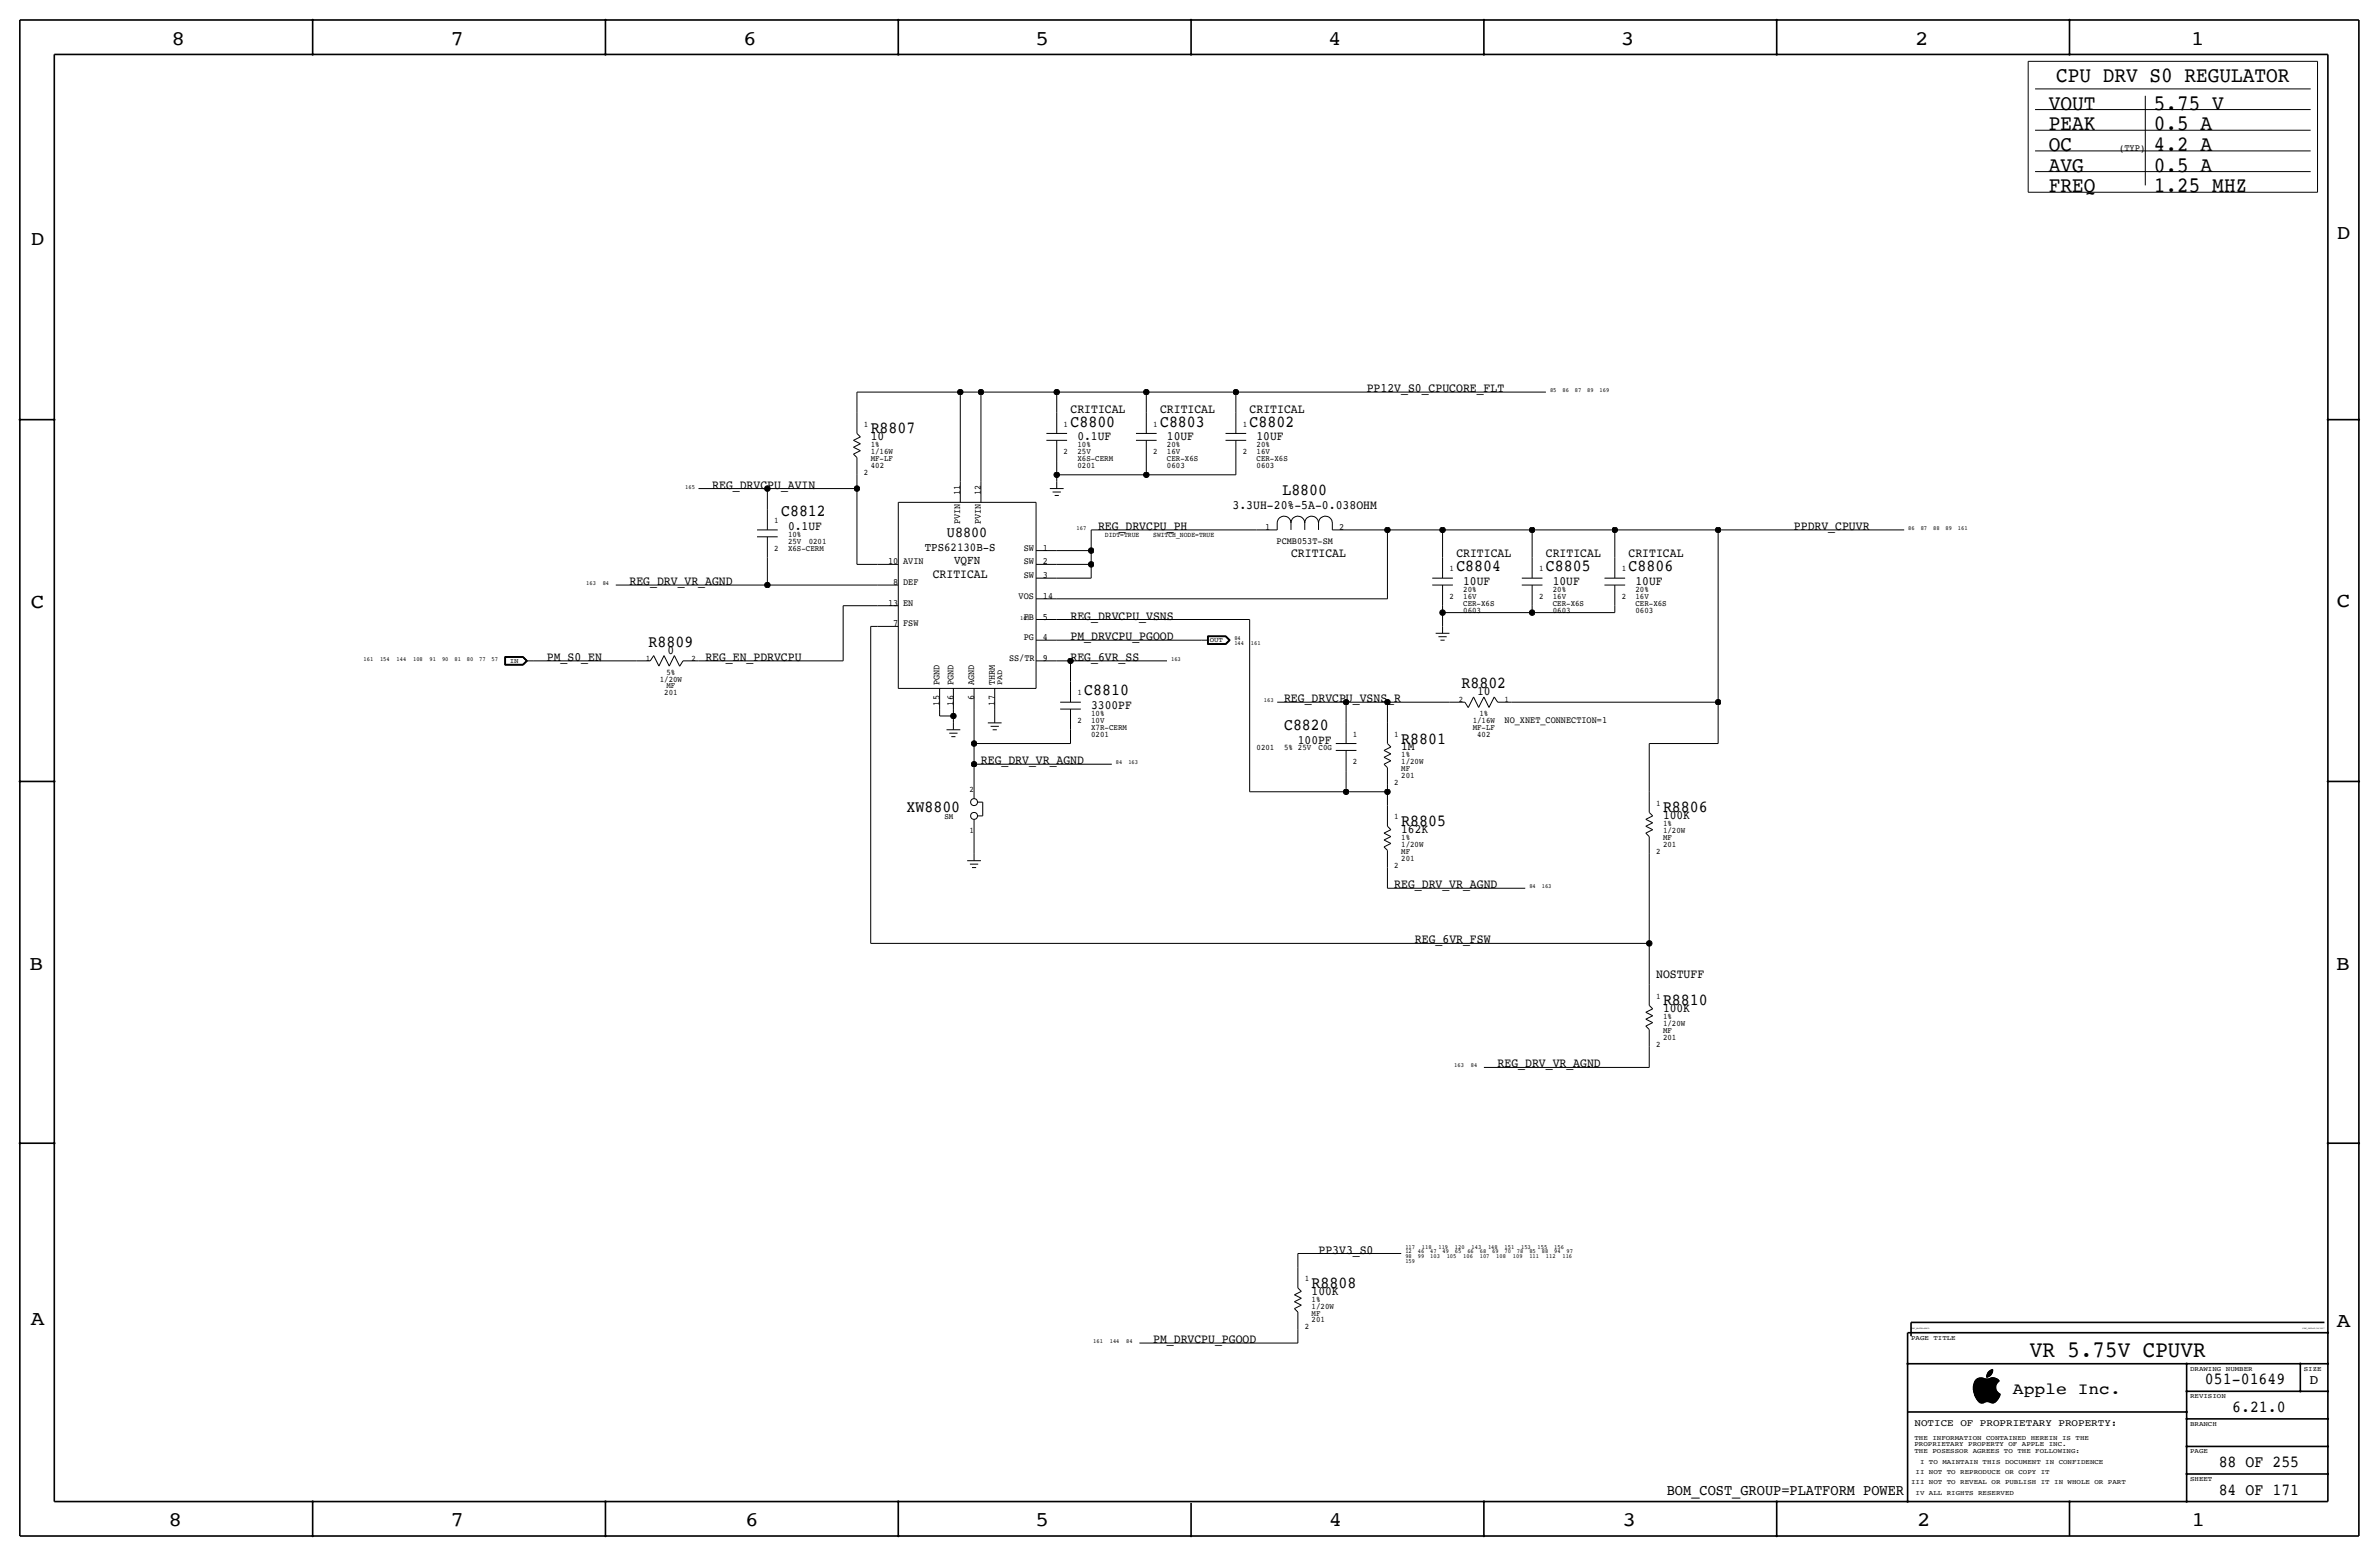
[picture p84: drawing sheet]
<svg xmlns="http://www.w3.org/2000/svg" width="877mm" height="574mm" viewBox="0 0 877 574" stroke-linecap="round" stroke-linejoin="round" font-family="sans-serif">
<defs><g id="words">
<text font-size="8.6" x="748.4" y="500.1">VR 5.75V CPUVR</text>
<g font-size="8">
<text x="758" y="30.2">CPU DRV S0 REGULATOR</text>
<text x="755.3" y="40.4">VOUT</text>
<text x="794.1" y="40.4">5.75 V</text>
<text x="755.3" y="48">PEAK</text>
<text x="794.1" y="48">0.5 A</text>
<text x="755.3" y="55.6">OC</text>
<text x="794.1" y="55.6">4.2 A</text>
<text x="755.3" y="63.2">AVG</text>
<text x="794.1" y="63.2">0.5 A</text>
<text x="755.3" y="70.9">FREQ</text>
<text x="794.1" y="70.9">1.25 MHZ</text>
</g>
<g font-size="7.6">
<text x="63.2" y="16.5">8</text>
<text x="166.1" y="16.5">7</text>
<text x="274" y="16.5">6</text>
<text x="381.7" y="16.5">5</text>
<text x="489.7" y="16.5">4</text>
<text x="597.6" y="16.5">3</text>
<text x="706.1" y="16.5">2</text>
<text x="807.7" y="16.5">1</text>
<text x="861.5" y="88.1">D</text>
<text x="11.4" y="90.4">D</text>
<text x="11.4" y="224.3">C</text>
<text x="861.5" y="223.8">C</text>
<text x="10.8" y="357.6">B</text>
<text x="861.3" y="357.4">B</text>
<text x="11.3" y="488.4">A</text>
<text x="861.5" y="489.2">A</text>
<text x="62.2" y="562.6">8</text>
<text x="166" y="562.6">7</text>
<text x="274.8" y="562.6">6</text>
<text x="381.7" y="562.6">5</text>
<text x="489.9" y="562.6">4</text>
<text x="598.1" y="562.6">3</text>
<text x="706.8" y="562.6">2</text>
<text x="807.9" y="562.6">1</text>
</g>
<g font-size="6.2">
<text x="321" y="159.8">R8807</text>
<text x="394.7" y="157.2">C8800</text>
<text x="427.7" y="157.2">C8803</text>
<text x="460.7" y="157.2">C8802</text>
<text x="472.8" y="182.6">L8800</text>
<text x="288" y="190.2">C8812</text>
<text x="536.9" y="210.6">C8804</text>
<text x="569.9" y="210.6">C8805</text>
<text x="600.4" y="210.6">C8806</text>
<text x="239.1" y="238.5">R8809</text>
<text x="399.7" y="256.3">C8810</text>
<text x="538.8" y="253.7">R8802</text>
<text x="473.4" y="269">C8820</text>
<text x="516.6" y="274.1">R8801</text>
<text x="334.2" y="299.5">XW8800</text>
<text x="613.1" y="299.5">R8806</text>
<text x="516.6" y="304.5">R8805</text>
<text x="613.1" y="370.6">R8810</text>
<text x="483.6" y="474.7">R8808</text>
<text x="812.9" y="510.3">051-01649</text>
<text x="822.9" y="520.4">6.21.0</text>
<text x="818" y="540.8">88 OF 255</text>
<text x="818" y="550.9">84 OF 171</text>
</g>
<text font-size="6" x="742.1" y="513.9">Apple Inc.</text>
<g font-size="5.6">
<text x="349.1" y="197.9">U8800</text>
<text x="614.5" y="550.9">BOM_COST_GROUP=PLATFORM POWER</text>
</g>
<text font-size="5" x="851.5" y="510.3">D</text>
<g font-size="4.7">
<text x="503.9" y="144.5">PP12V_S0_CPUCORE_FLT</text>
<text x="394.7" y="152.1">CRITICAL</text>
<text x="427.7" y="152.1">CRITICAL</text>
<text x="460.7" y="152.1">CRITICAL</text>
<text x="321" y="162.3">10</text>
<text x="397.2" y="162.3">0.1UF</text>
<text x="430.2" y="162.3">10UF</text>
<text x="463.2" y="162.3">10UF</text>
<text x="262.6" y="180.1">REG_DRVCPU_AVIN</text>
<text x="454.4" y="187.7">3.3UH-20%-5A-0.038OHM</text>
<text x="290.5" y="195.3">0.1UF</text>
<text x="404.8" y="195.3">REG_DRVCPU_PH</text>
<text x="661.4" y="195.3">PPDRV_CPUVR</text>
<text x="476" y="205.5">CRITICAL</text>
<text x="536.9" y="205.5">CRITICAL</text>
<text x="569.9" y="205.5">CRITICAL</text>
<text x="600.4" y="205.5">CRITICAL</text>
<text x="232.1" y="215.7">REG_DRV_VR_AGND</text>
<text x="343.9" y="213.1">CRITICAL</text>
<text x="539.4" y="215.6">10UF</text>
<text x="572.5" y="215.6">10UF</text>
<text x="602.9" y="215.6">10UF</text>
<text x="394.7" y="228.3">REG_DRVCPU_VSNS</text>
<text x="394.7" y="236">PM_DRVCPU_PGOOD</text>
<text x="201.6" y="243.6">PM_S0_EN</text>
<text x="246.1" y="241">0</text>
<text x="260" y="243.6">REG_EN_PDRVCPU</text>
<text x="394.7" y="243.6">REG_6VR_SS</text>
<text x="544.6" y="256.3">10</text>
<text x="402.3" y="261.4">3300PF</text>
<text x="473.4" y="258.8">REG_DRVCPU_VSNS_R</text>
<text x="478.5" y="274.1">100PF</text>
<text x="361.6" y="281.7">REG_DRV_VR_AGND</text>
<text x="516.6" y="276.6">1M</text>
<text x="613.1" y="302">100K</text>
<text x="516.6" y="307.1">162K</text>
<text x="514" y="327.4">REG_DRV_VR_AGND</text>
<text x="521.7" y="347.7">REG_6VR_FSW</text>
<text x="610.6" y="360.4">NOSTUFF</text>
<text x="613.1" y="373.1">100K</text>
<text x="552.1" y="393.5">REG_DRV_VR_AGND</text>
<text x="486.1" y="462">PP3V3_S0</text>
<text x="483.6" y="477.3">100K</text>
<text x="425.1" y="495.1">PM_DRVCPU_PGOOD</text>
</g>
<text font-size="4.5" x="351.7" y="208">VQFN</text>
<text font-size="4.4" x="341" y="202.9">TPS62130B-S</text>
<text font-size="3.7" x="705.8" y="525.5">NOTICE OF PROPRIETARY PROPERTY:</text>
<text font-size="3.6" x="781.2" y="55.6">(TYP)</text>
<g font-size="3.5">
<text x="354" y="182.6" transform="rotate(-90 354 182.6)">11</text>
<text x="361.6" y="182.6" transform="rotate(-90 361.6 182.6)">12</text>
<text x="354" y="193.2" transform="rotate(-90 354 193.2)">PVIN</text>
<text x="361.6" y="193.2" transform="rotate(-90 361.6 193.2)">PVIN</text>
<text x="466.4" y="195.3">1</text>
<text x="493.7" y="195.3">2</text>
<text x="377.4" y="202.9">SW</text>
<text x="384.5" y="202.9">1</text>
<text x="470.6" y="200.4">PCMB053T-SM</text>
<text x="327.4" y="208">10</text>
<text x="332.9" y="208">AVIN</text>
<text x="377.4" y="208">SW</text>
<text x="384.5" y="208">2</text>
<text x="329.3" y="215.6">8</text>
<text x="332.9" y="215.6">DEF</text>
<text x="377.4" y="213.1">SW</text>
<text x="384.5" y="213.1">3</text>
<text x="375.5" y="220.7">VOS</text>
<text x="384.5" y="220.7">14</text>
<text x="327.4" y="223.3">13</text>
<text x="332.9" y="223.3">EN</text>
<text x="329.3" y="230.9">7</text>
<text x="332.9" y="230.9">FSW</text>
<text x="377.4" y="228.3">FB</text>
<text x="384.5" y="228.3">5</text>
<text x="377.4" y="236">PG</text>
<text x="384.5" y="236">4</text>
<text x="372" y="243.6">SS/TR</text>
<text x="384.5" y="243.6">9</text>
<text x="346.4" y="252.5" transform="rotate(-90 346.4 252.5)">PGND</text>
<text x="351.5" y="252.5" transform="rotate(-90 351.5 252.5)">PGND</text>
<text x="359.1" y="252.5" transform="rotate(-90 359.1 252.5)">AGND</text>
<text x="366.7" y="252.5" transform="rotate(-90 366.7 252.5)">THRM</text>
<text x="346.4" y="260.1" transform="rotate(-90 346.4 260.1)">15</text>
<text x="351.5" y="260.1" transform="rotate(-90 351.5 260.1)">16</text>
<text x="359.1" y="258.2" transform="rotate(-90 359.1 258.2)">6</text>
<text x="366.7" y="260.1" transform="rotate(-90 366.7 260.1)">17</text>
<text x="554.7" y="266.4">NO_XNET_CONNECTION=1</text>
</g>
<g font-size="3.1">
<text x="318.5" y="157.2">1</text>
<text x="392.1" y="157.2">1</text>
<text x="425.1" y="157.2">1</text>
<text x="458.2" y="157.2">1</text>
<text x="321" y="164.8">1%</text>
<text x="321" y="167.4">1/16W</text>
<text x="392.1" y="167.4">2</text>
<text x="397.2" y="167.4">25V</text>
<text x="397.2" y="164.8">10%</text>
<text x="425.1" y="167.4">2</text>
<text x="430.2" y="164.8">20%</text>
<text x="430.2" y="167.4">16V</text>
<text x="458.2" y="167.4">2</text>
<text x="463.2" y="164.8">20%</text>
<text x="463.2" y="167.4">16V</text>
<text x="321" y="169.9">MF-LF</text>
<text x="321" y="172.5">402</text>
<text x="397.2" y="172.5">0201</text>
<text x="397.2" y="169.9">X6S-CERM</text>
<text x="430.2" y="172.5">0603</text>
<text x="430.2" y="169.9">CER-X6S</text>
<text x="463.2" y="172.5">0603</text>
<text x="463.2" y="169.9">CER-X6S</text>
<text x="318.5" y="175">2</text>
<text x="285.4" y="192.8">1</text>
<text x="290.5" y="197.9">10%</text>
<text x="285.4" y="202.9">2</text>
<text x="290.5" y="200.4">25V</text>
<text x="290.5" y="202.9">X6S-CERM</text>
<text x="298.1" y="200.4">0201</text>
<text x="534.4" y="210.6">1</text>
<text x="567.4" y="210.6">1</text>
<text x="597.9" y="210.6">1</text>
<text x="534.4" y="220.7">2</text>
<text x="539.4" y="220.7">16V</text>
<text x="539.4" y="218.2">20%</text>
<text x="567.4" y="220.7">2</text>
<text x="572.5" y="218.2">20%</text>
<text x="572.5" y="220.7">16V</text>
<text x="597.9" y="220.7">2</text>
<text x="602.9" y="218.2">20%</text>
<text x="602.9" y="220.7">16V</text>
<text x="539.4" y="223.3">CER-X6S</text>
<text x="539.4" y="225.8">0603</text>
<text x="572.5" y="223.3">CER-X6S</text>
<text x="572.5" y="225.8">0603</text>
<text x="602.9" y="223.3">CER-X6S</text>
<text x="602.9" y="225.8">0603</text>
<text x="238.1" y="243.6">1</text>
<text x="255" y="243.6">2</text>
<text x="243.2" y="251.2">1/20W</text>
<text x="245.7" y="248.7">5%</text>
<text x="244.9" y="256.3">201</text>
<text x="245.7" y="253.7">MF</text>
<text x="397.2" y="256.3">1</text>
<text x="402.3" y="263.9">10%</text>
<text x="537.8" y="258.8">2</text>
<text x="545.4" y="263.9">1%</text>
<text x="554.7" y="258.8">1</text>
<text x="397.2" y="266.4">2</text>
<text x="402.3" y="266.4">10V</text>
<text x="402.3" y="269">X7R-CERM</text>
<text x="542.9" y="269">MF-LF</text>
<text x="542.9" y="266.4">1/16W</text>
<text x="402.3" y="271.5">0201</text>
<text x="498.8" y="271.5">1</text>
<text x="514" y="271.5">1</text>
<text x="544.6" y="271.5">402</text>
<text x="463.2" y="276.6">0201</text>
<text x="473.4" y="276.6">5% 25V</text>
<text x="486.1" y="276.6">C0G</text>
<text x="498.8" y="281.7">2</text>
<text x="516.6" y="279.1">1%</text>
<text x="516.6" y="281.7">1/20W</text>
<text x="516.6" y="286.8">201</text>
<text x="516.6" y="284.2">MF</text>
<text x="357.5" y="291.8">2</text>
<text x="514" y="289.3">2</text>
<text x="610.6" y="296.9">1</text>
<text x="348.2" y="302">SM</text>
<text x="514" y="302">1</text>
<text x="613.1" y="304.5">1%</text>
<text x="357.5" y="307.1">1</text>
<text x="516.6" y="309.6">1%</text>
<text x="613.1" y="309.6">MF</text>
<text x="613.1" y="307.1">1/20W</text>
<text x="516.6" y="317.2">201</text>
<text x="516.6" y="312.2">1/20W</text>
<text x="516.6" y="314.7">MF</text>
<text x="610.6" y="314.7">2</text>
<text x="613.1" y="312.2">201</text>
<text x="514" y="319.8">2</text>
<text x="610.6" y="368">1</text>
<text x="613.1" y="375.7">1%</text>
<text x="613.1" y="378.2">1/20W</text>
<text x="613.1" y="383.3">201</text>
<text x="613.1" y="380.7">MF</text>
<text x="610.6" y="385.8">2</text>
<text x="481" y="472.2">1</text>
<text x="483.6" y="479.8">1%</text>
<text x="483.6" y="484.9">MF</text>
<text x="483.6" y="482.3">1/20W</text>
<text x="481" y="490">2</text>
<text x="483.6" y="487.4">201</text>
</g>
<text font-size="2.9" x="369.5" y="252.5" transform="rotate(-90 369.5 252.5)">PAD</text>
<g font-size="2.6">
<text x="407.4" y="197.9">DIDT=TRUE</text>
<text x="425.1" y="197.9">SWITCH_NODE=TRUE</text>
</g>
<g font-size="2.5">
<text x="446" y="236.7">OUT</text>
<text x="187.9" y="244.3">IN</text>
<text x="704.5" y="493.8">PAGE TITLE</text>
<text x="807.4" y="505.2">DRAWING NUMBER</text>
<text x="849.3" y="505.2">SIZE</text>
<text x="807.4" y="515.4">REVISION</text>
<text x="807.4" y="525.5">BRANCH</text>
<text x="705.8" y="533.1">PROPRIETARY PROPERTY OF APPLE INC.</text>
<text x="705.8" y="530.6">THE INFORMATION CONTAINED HEREIN IS THE</text>
<text x="705.8" y="535.7">THE POSESSOR AGREES TO THE FOLLOWING:</text>
<text x="707.8" y="539.5">I TO MAINTAIN THIS DOCUMENT IN CONFIDENCE</text>
<text x="807.4" y="535.7">PAGE</text>
<text x="706.2" y="543.3">II NOT TO REPRODUCE OR COPY IT</text>
<text x="807.4" y="545.8">SHEET</text>
<text x="704.5" y="547.1">III NOT TO REVEAL OR PUBLISH IT IN WHOLE OR PART</text>
<text x="706.2" y="550.9">IV ALL RIGHTS RESERVED</text>
</g>
<g font-size="2.3">
<text x="571.4" y="144.5">85</text>
<text x="576" y="144.5">86</text>
<text x="580.6" y="144.5">87</text>
<text x="585.2" y="144.5">89</text>
<text x="589.7" y="144.5">169</text>
<text x="252.6" y="180.1">165</text>
<text x="396.9" y="195.3">167</text>
<text x="703.5" y="195.3">86</text>
<text x="708.1" y="195.3">87</text>
<text x="712.7" y="195.3">88</text>
<text x="717.2" y="195.3">89</text>
<text x="721.8" y="195.3">161</text>
<text x="216.1" y="215.6">163</text>
<text x="222.2" y="215.6">84</text>
<text x="376.1" y="228.3">163</text>
<text x="455.1" y="237.8">144</text>
<text x="455.1" y="236">84</text>
<text x="461.2" y="237.8">161</text>
<text x="134" y="243.6">161</text>
<text x="140.1" y="243.6">154</text>
<text x="146.2" y="243.6">144</text>
<text x="152.3" y="243.6">108</text>
<text x="158.4" y="243.6">91</text>
<text x="163" y="243.6">90</text>
<text x="167.5" y="243.6">81</text>
<text x="172.1" y="243.6">80</text>
<text x="176.7" y="243.6">77</text>
<text x="181.3" y="243.6">57</text>
<text x="431.7" y="243.6">163</text>
<text x="466" y="258.8">163</text>
<text x="411.4" y="281.7">84</text>
<text x="416" y="281.7">163</text>
<text x="563.8" y="327.4">84</text>
<text x="568.4" y="327.4">163</text>
<text x="536.1" y="393.4">163</text>
<text x="542.2" y="393.4">84</text>
<text x="518.1" y="460.2">117</text>
<text x="524.2" y="460.2">118</text>
<text x="530.3" y="460.2">119</text>
<text x="536.4" y="460.2">120</text>
<text x="542.5" y="460.2">143</text>
<text x="548.6" y="460.2">148</text>
<text x="554.7" y="460.2">151</text>
<text x="560.8" y="460.2">153</text>
<text x="566.9" y="460.2">155</text>
<text x="573" y="460.2">156</text>
<text x="518.1" y="465.7">159</text>
<text x="518.1" y="462">12</text>
<text x="518.1" y="463.9">98</text>
<text x="522.7" y="462">46</text>
<text x="522.7" y="463.9">99</text>
<text x="527.3" y="462">47</text>
<text x="527.3" y="463.9">103</text>
<text x="531.8" y="462">49</text>
<text x="533.4" y="463.9">105</text>
<text x="536.4" y="462">65</text>
<text x="539.4" y="463.9">106</text>
<text x="541" y="462">66</text>
<text x="545.5" y="462">68</text>
<text x="545.5" y="463.9">107</text>
<text x="550.1" y="462">69</text>
<text x="551.6" y="463.9">108</text>
<text x="554.7" y="462">70</text>
<text x="557.7" y="463.9">109</text>
<text x="559.3" y="462">78</text>
<text x="563.8" y="463.9">111</text>
<text x="563.8" y="462">85</text>
<text x="568.4" y="462">88</text>
<text x="569.9" y="463.9">112</text>
<text x="573" y="462">94</text>
<text x="576" y="463.9">116</text>
<text x="577.5" y="462">97</text>
<text x="403" y="495.1">161</text>
<text x="409.1" y="495.1">144</text>
<text x="415.2" y="495.1">84</text>
</g>
<g font-size=".8">
<text x="704.5" y="490">SYNC_MASTER=SUNIL</text>
<text x="848.9" y="490">SYNC_DATE=02/04/2017</text>
</g>
</g></defs>
<g fill="none" stroke="#000" stroke-width=".37">
<path d="M747.7 22.6v48.3zM747.7 22.6h106.7zM750.3 32.8h101.6zM790.9 35.3v33zM854.4 22.6v48.3zM750.3 55.6h101.6zM750.3 48h101.6zM750.3 40.4h101.6zM747.7 70.9h106.7zM750.3 63.2h101.6zM315.9 159.8l1.3 1.2zM315.9 144.5h38.1z"/>
<path d="M315.9 144.5v7.6zM315.9 152.1v7.7zM354 144.5h7.6zM354 144.5v33zM361.6 144.5h28zM361.6 144.5v33zM385.8 159.8h7.6zM389.6 144.5h33zM389.6 144.5v7.6zM389.6 152.1v7.7zM418.8 159.8h7.6zM422.6 144.5h33z"/>
<path d="M422.6 144.5v7.6zM422.6 152.1v7.7zM451.8 159.8h7.6zM455.6 144.5v7.6zM455.6 144.5h114.3zM455.6 152.1v7.7zM314.7 167.4l1.2 1.3zM314.7 164.8l2.5 1.3zM314.7 162.3l2.5 1.3zM314.7 162.3l2.5-1.3zM314.7 167.4l2.5-1.3zM314.7 164.8l2.5-1.2z"/>
<path d="M315.9 175v5.1zM315.9 168.7v6.3zM354 177.5v7.7zM361.6 177.5v7.7zM385.8 162.3h7.6zM389.6 175h33zM389.6 169.9v5.1zM389.6 175v2.5zM389.6 177.5v2.6zM389.6 162.3v7.6zM418.8 162.3h7.6zM422.6 175h33z"/>
<path d="M422.6 169.9v5.1zM422.6 162.3v7.6zM451.8 162.3h7.6zM455.6 169.9v5.1zM455.6 162.3v7.6zM257.5 180.1h25.4zM279.1 195.3h7.6zM279.1 197.9h7.6zM282.9 180.1v7.6zM282.9 187.7v7.6zM282.9 197.9v7.6zM282.9 180.1h33z"/>
<path d="M315.9 180.1v27.9zM331.2 185.2h50.8zM331.2 185.2v68.5zM382 185.2v68.5zM387 180.1h5.1zM388.1 181.4h3zM388.8 182.6h1.5zM402.3 195.3h60.9zM402.3 195.3v7.6zM463.2 195.3h7.7zM470.9 192.8v2.5zM470.9 192.8a2.54 2.54 0 0 1 2.5-2.5 2.54 2.54 0 0 1 2.5 2.5 2.54 2.54 0 0 1 2.6-2.5 2.54 2.54 0 0 1 2.5 2.5 2.54 2.54 0 0 1 2.6-2.5 2.54 2.54 0 0 1 2.5 2.5 2.54 2.54 0 0 1 2.5-2.5 2.54 2.54 0 0 1 2.6 2.5"/>
<path d="M475.9 192.8v2.5zM481 192.8v2.5zM486.1 192.8v2.5zM491.2 195.3h7.6zM491.2 192.8v2.5zM498.8 195.3h12.7zM511.5 195.3h20.3zM511.5 195.3v25.4zM531.8 195.3h33zM531.8 195.3v10.2zM564.8 195.3v10.2zM564.8 195.3h30.5z"/>
<path d="M595.3 195.3h38.1zM595.3 195.3v10.2zM633.4 195.3v63.5zM633.4 195.3h68.6zM227 215.6h55.9zM282.9 205.5v10.1zM282.9 215.6h40.6zM315.9 208h7.6zM323.5 215.6h7.7zM323.5 208h7.7zM382 213.1h7.6zM382 208h7.6z"/>
<path d="M382 202.9h7.6zM389.6 202.9h12.7zM389.6 208h12.7zM389.6 213.1h12.7zM402.3 202.9v5.1zM402.3 208v5.1zM528 213.1h7.6zM528 215.6h7.6zM531.8 205.5v7.6zM531.8 215.6v7.7zM561 215.6h7.7zM561 213.1h7.7z"/>
<path d="M564.8 205.5v7.6zM564.8 215.6v7.7zM591.5 213.1h7.6zM591.5 215.6h7.6zM595.3 205.5v7.6zM595.3 215.6v7.7zM310.8 223.3v20.3zM310.8 223.3h12.7zM321 230.9v116.8zM321 230.9h2.5zM323.5 230.9h7.7zM323.5 223.3h7.7z"/>
<path d="M382 236h7.6zM382 228.3h7.6zM382 220.7h7.6zM389.6 236h53.3zM389.6 228.3h71.1zM389.6 220.7h121.9zM442.9 236h2.6zM445.2 237.5h6.8zM445.2 234.4v3.1zM445.2 234.4h6.8zM445.3 234.5v2.9zM445.3 237.4h6.6z"/>
<path d="M445.3 234.5h6.6zM445.4 234.6v2.7zM445.4 237.3h6.5zM445.4 234.6h6.5zM445.5 234.7h6.3zM445.5 234.7v2.5zM445.5 237.2h6.3zM451.8 237.2l1.3-1.2zM451.8 234.7l1.3 1.3zM451.9 234.6l1.3 1.4zM451.9 237.3l1.3-1.3zM451.9 234.5l1.5 1.5z"/>
<path d="M451.9 237.4l1.5-1.4zM452 234.4l1.5 1.6zM452 237.5l1.5-1.5zM460.7 228.3v63.5zM529.3 233.4h5.1zM530.3 234.7h3zM531.1 236h1.5zM531.8 225.8h33zM531.8 223.3v2.5zM531.8 225.8v5.1zM531.8 230.9v2.5zM564.8 223.3v2.5z"/>
<path d="M564.8 225.8h30.5zM595.3 223.3v2.5zM186.1 242v3.2zM186.1 245.2h6.8zM186.1 242h6.8zM186.2 242.1v3zM186.2 245.1h6.6zM186.2 242.1h6.6zM186.3 242.2v2.8zM186.3 245h6.5zM186.3 242.2h6.5zM186.4 242.3h6.3z"/>
<path d="M186.4 242.3v2.6zM186.4 244.9h6.3zM192.7 242.3l1.3 1.3zM192.7 244.9l1.3-1.3zM192.8 245l1.4-1.4zM192.8 242.2l1.4 1.4zM192.8 242.1l1.5 1.5zM192.8 245.1l1.5-1.5zM192.9 242l1.6 1.6zM192.9 245.2l1.6-1.6zM194 243.6h2.5zM196.5 243.6h38.1z"/>
<path d="M234.6 243.6h5.1zM241 241.7l1.9 3.8zM241 241.7l-1.3 1.9zM244.8 241.7l-1.9 3.8zM244.8 241.7l1.9 3.8zM248.6 241.7l-1.9 3.8zM248.6 241.7l1.9 3.8zM251.8 243.6h5.7zM251.8 243.6l-1.3 2zM257.5 243.6h53.3zM331.2 253.7h50.8zM346.4 253.7v7.7z"/>
<path d="M351.5 253.7v7.7zM359.1 253.7v7.7zM366.7 253.7v7.7zM382 243.6h7.6zM389.6 243.6h5.1zM390.9 258.8h7.6zM394.7 243.6v7.6zM394.7 243.6h35.5zM394.7 251.2v7.6zM470.9 258.8h25.4zM496.3 258.8v7.6zM496.3 258.8h15.2z"/>
<path d="M511.5 258.8h22.9zM511.5 258.8v7.6zM534.4 258.8h5.7zM540.1 258.8l1.2 2.1zM543.3 256.9l-2 3.9zM543.3 256.9l1.8 3.9zM547.1 256.9l-2 3.9zM547.1 256.9l1.8 3.9zM550.9 256.9l1.2 1.9zM550.9 256.9l-2 3.9zM552.1 258.8h5.1zM557.2 258.8h76.2z"/>
<path d="M633.4 258.8v15.3zM346.4 263.9h5.1zM346.4 261.4v2.5zM348.9 269h5.1zM350 270.3h3zM350.7 271.5h1.5zM351.5 263.9v2.5zM351.5 261.4v2.5zM351.5 266.4v2.6zM359.1 274.1v7.6zM359.1 274.1h35.6zM359.1 261.4v12.7z"/>
<path d="M364.2 266.4h5.1zM365.2 267.7h3zM366 269h1.5zM366.7 261.4v2.5zM366.7 263.9v2.5zM390.9 261.4h7.6zM394.7 269v5.1zM394.7 261.4v7.6zM492.5 276.6h7.6zM492.5 274.1h7.6zM496.3 266.4v7.7zM496.3 276.6v7.6z"/>
<path d="M510.2 276.6l2.6-1.3zM510.2 279.1l2.6-1.2zM510.2 279.1l2.6 1.3zM510.2 276.6l2.6 1.3zM511.5 274.1l1.3 1.2zM511.5 266.4v7.7zM608 274.1h25.4zM608 274.1v17.7zM359.1 281.7v5.1zM359.1 281.7h50.8zM359.1 286.8v7.6zM360.4 295.7h1.9z"/>
<path d="M362.3 295.7v5zM460.7 291.8h35.6zM496.3 284.2v7.6zM496.3 291.8h15.2zM510.2 281.7l2.6-1.3zM510.2 281.7l1.3 1.3zM511.5 289.3v2.5zM511.5 291.8v5.1zM511.5 296.9v7.6zM511.5 283v6.3zM608 299.5l1.3 1.2zM608 291.8v7.7z"/>
<path d="M356.6 317.2h5zM357.6 318.5h3zM358.3 319.8h1.6zM359.1 309.6v5.1zM359.1 314.7v2.5zM359.1 302v7.6zM360.4 300.7h1.9zM510.2 307.1l2.6-1.3zM510.2 312.2l2.6-1.3zM510.2 309.6l2.6-1.2zM510.2 312.2l1.3 1.2zM510.2 309.6l2.6 1.3z"/>
<path d="M510.2 307.1l2.6 1.3zM511.5 304.5l1.3 1.3zM511.5 319.8v7.6zM511.5 313.4v6.4zM606.8 302l2.5-1.3zM606.8 307.1l2.5-1.3zM606.8 304.5l2.5-1.2zM606.8 307.1l1.2 1.3zM606.8 304.5l2.5 1.3zM606.8 302l2.5 1.3zM608 314.7v33zM608 308.4v6.3z"/>
<path d="M511.5 327.4h50.8zM321 347.7h287zM608 347.7v15.3zM606.8 373.1l2.5-1.2zM606.8 378.2l2.5-1.3zM606.8 375.7l2.5-1.3zM606.8 378.2l1.2 1.3zM606.8 375.7l2.5 1.2zM606.8 373.1l2.5 1.3zM608 370.6l1.3 1.3zM608 363v7.6zM608 379.5v6.3z"/>
<path d="M547.1 393.4h60.9zM608 385.8v7.6zM477.2 479.8l2.6 1.3zM477.2 477.3l2.6 1.2zM477.2 477.3l2.6-1.3zM477.2 479.8l2.6-1.3zM478.5 474.7l1.3 1.3zM478.5 462h38.1zM478.5 462v5.1zM478.5 467.1v7.6zM420.1 495h58.4zM477.2 482.3l1.3 1.3z"/>
<path d="M477.2 482.3l2.6-1.2zM478.5 490v5zM478.5 483.6v6.4zM727.5 512.2h8.4zM727.5 512.3h8.4zM727.5 512.4h8.5zM727.5 511.2h8.2zM727.5 511.3h8.2zM727.5 511.5h8.2zM727.5 511.4h8.2zM727.5 512h8.3zM727.5 512.1h8.3z"/>
<path d="M727.5 511.7h8.3zM727.5 511.8h8.3zM727.5 511.6h8.3zM727.5 511.9h8.3zM727.5 511.1h8.3zM727.6 512.8h8.6zM727.6 510.8h8.2zM727.6 511h8.2zM727.6 510.9h8.2zM727.6 510.7h8.2zM727.6 512.5h8.4zM727.6 512.6h8.4z"/>
<path d="M727.6 512.7h8.5zM727.6 512.9h8.6zM727.6 510.6h8.3zM727.6 510.5h8.3zM727.6 513h8.7zM727.6 513.1h8.8zM727.7 513.2h8.8zM727.7 510.2h8.3zM727.7 510.4h8.2zM727.7 510.3h8.3zM727.7 513.4h9.1zM727.7 513.3h9z"/>
<path d="M727.7 510.1h8.3zM727.8 509.9h8.4zM727.8 513.5h9.1zM727.8 510h8.3zM727.8 513.6h9.2zM727.8 513.8h9.6zM727.8 509.8h8.5zM727.8 513.7h9.4zM727.9 513.9h9.5zM727.9 509.7h8.4zM727.9 509.6h8.5zM727.9 514.1h9.5z"/>
<path d="M727.9 514h9.5zM728 514.2h9.4zM728 509.5h8.5zM728 509.4h8.6zM728 509.3h8.7zM728 514.4h9.3zM728.1 509.2h8.8zM728.1 514.5h9.2zM728.1 514.6h9.1zM728.1 509.1h8.9zM728.2 514.7h9zM728.2 509h8.8z"/>
<path d="M728.2 514.8h9zM728.3 514.9h8.8zM728.3 508.9h8.7zM728.3 515h8.8zM728.3 508.8h8.6zM728.3 515.1h8.7zM728.4 508.7h8.4zM728.4 515.2h8.6zM728.5 515.3h8.4zM728.5 515.4h8.4zM728.5 508.6h8.2zM728.6 515.5h8.2z"/>
<path d="M728.6 508.5h7.9zM728.7 515.6h8zM728.7 515.7h8zM728.7 508.4h7.7zM728.8 515.8h7.7zM728.9 515.9h7.6zM728.9 508.3h3.1zM728.9 516h7.5zM729 508.2h2.6zM729 516.1h7.3zM729.1 516.2h7.1zM729.2 516.3h6.9z"/>
<path d="M729.2 508.1a4.7 4.7 0 0 0-1.2 6.3l1.8 2.6 .8 .2 1-.3M729.3 508.1h2.1zM729.3 516.4h6.7zM729.4 516.5h6.5zM729.5 516.6h6.3zM729.6 516.7h2.5zM729.6 507.9h1.4zM729.7 516.8h2.1zM729.8 516.9h1.9zM729.9 517h1.6zM730.2 517.1h1zM732.4 507.5h.6z"/>
<path d="M732.4 507.6h.4zM732.4 507.4h.8zM732.4 507.3h1zM732.4 507.1h1.3zM732.4 507h1.4zM732.4 507.2h1.2zM732.5 506.9h1.4zM732.5 506.8h1.5zM732.5 506.6h1.7zM732.5 506.7h1.6zM732.6 506.5h1.7zM732.6 506.4h1.7z"/>
<path d="M732.7 506.3h1.7zM732.7 506.2h1.7zM732.8 506.1h1.7zM732.8 506h1.7zM732.9 505.9h1.6zM733 505.8h1.6zM733.1 505.7h1.5zM733.1 508.3h3.1zM733.2 505.6h1.4zM733.2 516.7h2.5zM733.3 505.5h1.4zM733.4 508.2h2.6z"/>
<path d="M733.4 505.4h1.3zM733.6 505.3h1.1zM733.6 516.8h2zM733.6 508.1a2.99 2.99 0 0 1 3.5 1 2.71 2.71 0 0 0-1.3 2.5 2.71 2.71 0 0 0 1.7 2.3 3.5 3.5 0 0 1-3.1 3.2l-1.6-.4-1.1 .2M733.7 508.1h2.1zM733.7 508.1l-1.3 .2-1.9-.4-1.3 .2M733.7 505.2h1zM733.8 516.9h1.7zM733.9 505.1h.8zM733.9 507.9h1.6zM734 517h1.3zM734.1 505h.6z"/>
<path d="M734.3 507.8h.8zM734.3 504.9h.4zM734.3 517.1h.7zM734.7 504.7a2.81 2.81 0 0 0-2.3 3 2.71 2.71 0 0 0 2.3-2.9"/>
<circle cx="359.1" cy="295.7" r="1.28"/>
<circle cx="359.1" cy="300.7" r="1.28"/>
</g>
<g fill="none" stroke="#000" stroke-width=".6" stroke-linecap="butt">
<path d="M7.3 7.4v558.8zM7.3 7.4h862.3zM115.3 7.4v12.7zM223.2 7.4v12.7zM331.2 7.4v12.7zM439.1 7.4v12.7zM547.1 7.4v12.7zM655 7.4v12.7zM763 7.4v12.7zM869.6 7.4v558.8zM20 20.1v533.4zM20 20.1h838.2z"/>
<path d="M858.2 20.1v533.4zM7.3 154.7h12.7zM858.2 154.7h11.4zM7.3 288h12.7zM858.2 288h11.4zM7.3 421.4h12.7zM858.2 421.4h11.4zM703.3 491.2v62.3zM703.3 491.2h154.9zM704.5 487.4h152.4zM704.5 487.4v5.1zM703.3 502.7h154.9z"/>
<path d="M806.1 502.7v50.8zM806.1 512.8h52.1zM848.1 502.7v10.1zM703.3 520.4h102.8zM806.1 533.1h52.1zM806.1 523h52.1zM20 553.5h838.2zM115.3 553.5v12.7zM223.2 553.5v12.7zM331.2 553.5v12.7zM439.1 554v12.2zM547.1 553.5v12.7z"/>
<path d="M655 553.5v12.7zM763 553.5v12.7zM806.1 543.3h52.1zM7.3 566.2h862.3z"/>
</g>
<g fill="#000" stroke="#000" stroke-width=".37">
<path d="M115.1 7.2h.4v.3h-.4zM115.1 19.9h.4v.3h-.4zM223 7.2h.4v.3h-.4zM223 19.9h.4v.3h-.4zM331 19.9h.4v.3h-.4zM331 7.2h.4v.3h-.4zM438.9 7.2h.4v.3h-.4zM438.9 19.9h.4v.3h-.4zM546.9 7.2h.4v.3h-.4zM546.9 19.9h.4v.3h-.4zM654.8 19.9h.4v.3h-.4zM654.8 7.2h.4v.3h-.4z"/>
<path d="M762.8 19.9h.4v.3h-.4zM762.8 7.2h.4v.3h-.4zM7.1 154.5h.4v.4h-.4zM19.8 154.5h.4v.4h-.4zM858 154.5h.4v.4h-.4zM869.5 154.5h.3v.4h-.3zM7.1 287.9h.4v.3h-.4zM19.8 287.9h.4v.3h-.4zM858 287.9h.4v.3h-.4zM869.5 287.9h.3v.3h-.3zM7.1 421.2h.4v.4h-.4zM19.8 421.2h.4v.4h-.4z"/>
<path d="M858 421.2h.4v.4h-.4zM869.5 421.2h.3v.4h-.3zM858 491.1h.4v.3h-.4zM703.1 502.5h.4v.3h-.4zM806 502.5h.3v.3h-.3zM806 512.7h.3v.3h-.3zM847.9 512.7h.3v.3h-.3zM847.9 502.5h.3v.3h-.3zM858 502.5h.4v.3h-.4zM858 512.7h.4v.3h-.4zM806 520.3h.3v.3h-.3zM806 522.8h.3v.4h-.3z"/>
<path d="M806 533h.3v.3h-.3zM858 522.8h.4v.4h-.4zM858 533h.4v.3h-.4zM115.1 553.3h.4v.3h-.4zM223 553.3h.4v.3h-.4zM331 553.3h.4v.3h-.4zM546.9 553.3h.4v.3h-.4zM654.8 553.3h.4v.3h-.4zM703.1 553.3h.4v.3h-.4zM762.8 553.3h.4v.3h-.4zM806 543.1h.3v.4h-.3zM806 553.3h.3v.3h-.3z"/>
<path d="M858 543.1h.4v.4h-.4zM115.1 566h.4v.3h-.4zM223 566h.4v.3h-.4zM331 566h.4v.3h-.4zM438.9 566h.4v.3h-.4zM546.9 566h.4v.3h-.4zM654.8 566h.4v.3h-.4z"/>
<circle cx="354" cy="144.5" r="1.02"/>
<circle cx="361.6" cy="144.5" r="1.02"/>
<circle cx="389.6" cy="144.5" r="1.02"/>
<circle cx="422.6" cy="144.5" r="1.02"/>
<circle cx="455.6" cy="144.5" r="1.02"/>
<circle cx="389.6" cy="175" r="1.02"/>
<circle cx="422.6" cy="175" r="1.02"/>
<circle cx="282.9" cy="180.1" r="1.02"/>
<circle cx="315.9" cy="180.1" r="1.02"/>
<circle cx="511.5" cy="195.3" r="1.02"/>
<circle cx="531.8" cy="195.3" r="1.02"/>
<circle cx="564.8" cy="195.3" r="1.02"/>
<circle cx="595.3" cy="195.3" r="1.02"/>
<circle cx="633.4" cy="195.3" r="1.02"/>
<circle cx="282.9" cy="215.6" r="1.02"/>
<circle cx="402.3" cy="202.9" r="1.02"/>
<circle cx="402.3" cy="208" r="1.02"/>
<circle cx="531.8" cy="225.8" r="1.02"/>
<circle cx="564.8" cy="225.8" r="1.02"/>
<circle cx="394.7" cy="243.6" r="1.02"/>
<circle cx="496.3" cy="258.8" r="1.02"/>
<circle cx="511.5" cy="258.8" r="1.02"/>
<circle cx="633.4" cy="258.8" r="1.02"/>
<circle cx="351.5" cy="263.9" r="1.02"/>
<circle cx="359.1" cy="274.1" r="1.02"/>
<circle cx="359.1" cy="281.7" r="1.02"/>
<circle cx="496.3" cy="291.8" r="1.02"/>
<circle cx="511.5" cy="291.8" r="1.02"/>
<circle cx="608" cy="347.7" r="1.02"/>
</g>
<use href="#words"/>
</svg>
